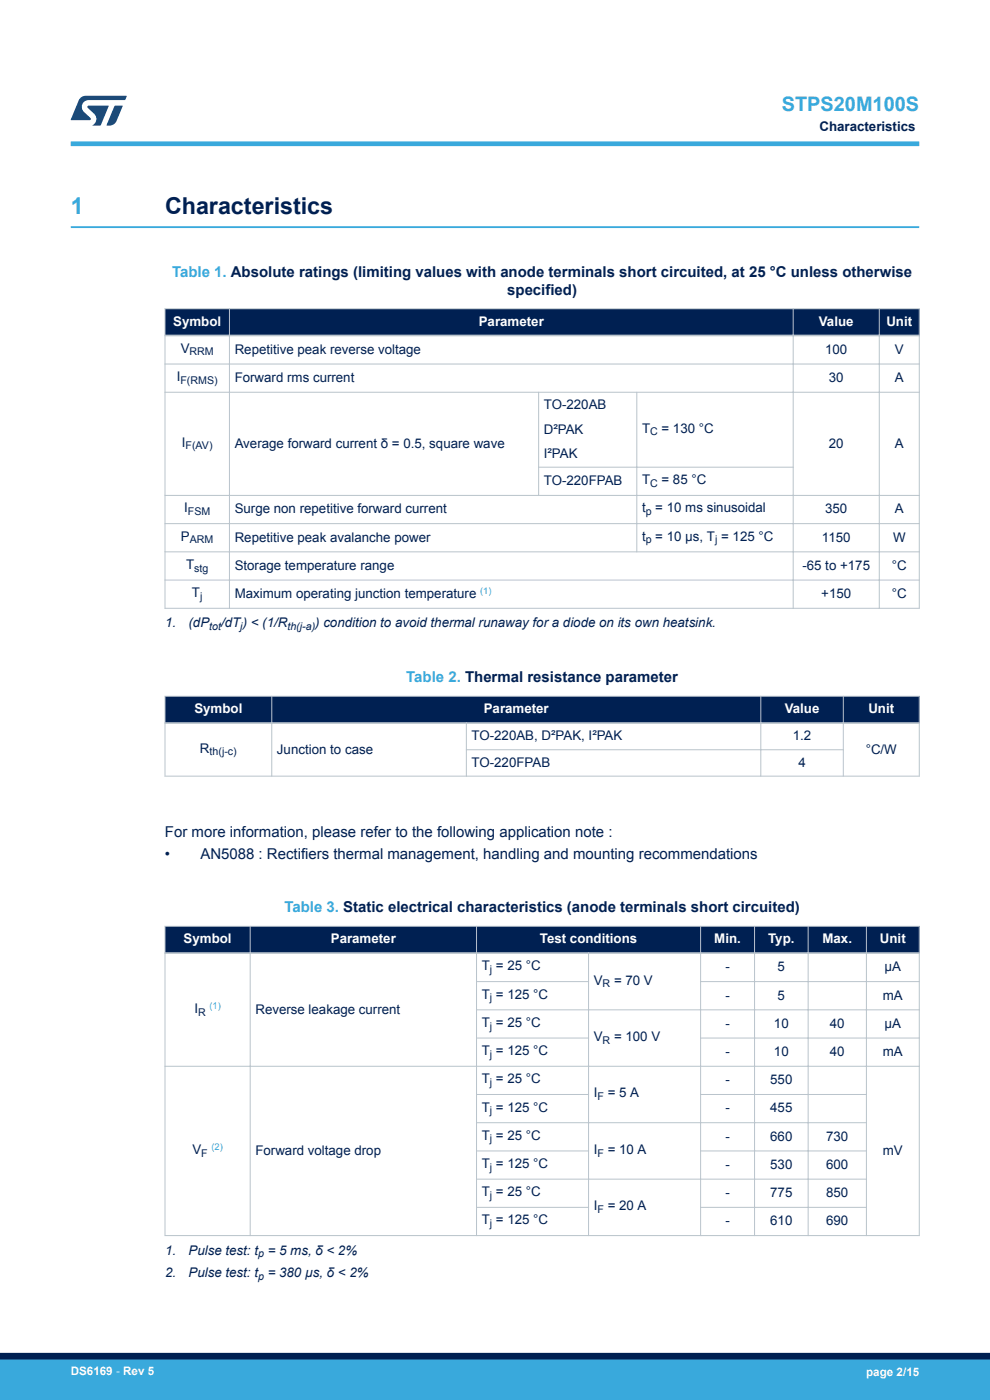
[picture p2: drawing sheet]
<svg xmlns="http://www.w3.org/2000/svg" width="210mm" height="297mm" viewBox="0 0 210 297" stroke-linecap="round" stroke-linejoin="round" font-family="sans-serif">
<defs><g id="words">
<text font-size="4.9" fill="#39a9dc" x="15" y="45.4">1</text>
<text font-size="4.9" fill="#002052" x="35" y="45.4">Characteristics</text>
<text font-size="4.2" fill="#39a9dc" x="165.8" y="23.5">STPS20M100S</text>
<g font-size="3.2" fill="#39a9dc">
<text x="36.5" y="58.7">Table 1. Absolute ratings (limiting values with anode terminals short circuited, at 25 °C unless otherwise</text>
<text x="86.2" y="144.7">Table 2. Thermal resistance parameter</text>
<text x="60.3" y="193.5">Table 3. Static electrical characteristics (anode terminals short circuited)</text>
</g>
<g font-size="3.2" fill="#002052">
<text x="107.6" y="62.5">specified)</text>
<text x="35" y="177.5">For more information, please refer to the following application note :</text>
<text x="35" y="182.2">•</text>
<text x="42.5" y="182.2">AN5088 : Rectifiers thermal management, handling and mounting recommendations</text>
</g>
<g font-size="2.8" fill="#002052">
<text x="173.8" y="27.9">Characteristics</text>
<text x="38.3" y="74.9">V</text>
<text x="49.8" y="75">Repetitive peak reverse voltage</text>
<text x="175" y="75">100</text>
<text x="189.8" y="75">V</text>
<text x="37.5" y="80.8">I</text>
<text x="49.8" y="81">Forward rms current</text>
<text x="175.8" y="81">30</text>
<text x="189.8" y="81">A</text>
<text x="115.4" y="86.8">TO-220AB</text>
<text x="38.6" y="94.8">I</text>
<text x="49.8" y="95">Average forward current δ = 0.5, square wave</text>
<text x="115.4" y="92">D²PAK</text>
<text x="136.2" y="91.8">T</text>
<text x="140.3" y="91.8">= 130 °C</text>
<text x="175.8" y="95">20</text>
<text x="189.8" y="95">A</text>
<text x="115.4" y="97.1">I²PAK</text>
<text x="115.4" y="102.9">TO-220FPAB</text>
<text x="136.2" y="102.7">T</text>
<text x="140.3" y="102.7">= 85 °C</text>
<text x="39.1" y="108.7">I</text>
<text x="49.8" y="108.9">Surge non repetitive forward current</text>
<text x="136.2" y="108.7">t</text>
<text x="139" y="108.7">= 10 ms sinusoidal</text>
<text x="175" y="108.9">350</text>
<text x="189.8" y="108.9">A</text>
<text x="38.4" y="114.7">P</text>
<text x="49.8" y="114.9">Repetitive peak avalanche power</text>
<text x="136.2" y="114.7">t</text>
<text x="139" y="114.7">= 10 µs, T = 125 °C</text>
<text x="174.3" y="114.9">1150</text>
<text x="189.4" y="114.9">W</text>
<text x="39.5" y="120.7">T</text>
<text x="49.8" y="120.9">Storage temperature range</text>
<text x="170.2" y="120.9">-65 to +175</text>
<text x="189.2" y="120.9">°C</text>
<text x="40.7" y="126.7">T</text>
<text x="49.8" y="127">Maximum operating junction temperature</text>
<text x="174.2" y="126.9">+150</text>
<text x="189.2" y="126.9">°C</text>
<text x="35" y="133.1">1.</text>
<text x="40" y="133.1">(dP</text>
<text x="46.9" y="133.1">/dT) &lt; (1/R</text>
<text x="66.9" y="133.1">) condition to avoid thermal runaway for a diode on its own heatsink.</text>
<text x="42.4" y="159.7">R</text>
<text x="58.8" y="159.9">Junction to case</text>
<text x="100" y="157.1">TO-220AB, D²PAK, I²PAK</text>
<text x="168.2" y="157.1">1.2</text>
<text x="183.6" y="159.9">°C/W</text>
<text x="100" y="162.7">TO-220FPAB</text>
<text x="169.3" y="162.7">4</text>
<text x="102.2" y="205.9">T = 25 °C</text>
<text x="126" y="208.9">V</text>
<text x="130.2" y="208.9">= 70 V</text>
<text x="153.9" y="206.1">-</text>
<text x="165" y="206.1">5</text>
<text x="187.6" y="206.1">µA</text>
<text x="41.2" y="214.9">I</text>
<text x="54.2" y="215">Reverse leakage current</text>
<text x="102.2" y="211.9">T = 125 °C</text>
<text x="153.9" y="212">-</text>
<text x="165" y="212">5</text>
<text x="187.3" y="212">mA</text>
<text x="102.2" y="217.8">T = 25 °C</text>
<text x="126" y="220.8">V</text>
<text x="130.2" y="220.8">= 100 V</text>
<text x="153.9" y="218">-</text>
<text x="164.2" y="218">10</text>
<text x="176" y="218">40</text>
<text x="187.6" y="218">µA</text>
<text x="102.2" y="223.8">T = 125 °C</text>
<text x="153.9" y="224">-</text>
<text x="164.2" y="224">10</text>
<text x="176" y="224">40</text>
<text x="187.3" y="224">mA</text>
<text x="102.2" y="229.8">T = 25 °C</text>
<text x="126" y="232.8">I</text>
<text x="128.9" y="232.8">= 5 A</text>
<text x="153.9" y="230">-</text>
<text x="163.4" y="230">550</text>
<text x="102.2" y="235.8">T = 125 °C</text>
<text x="153.9" y="236">-</text>
<text x="163.4" y="236">455</text>
<text x="40.8" y="244.9">V</text>
<text x="54.2" y="245">Forward voltage drop</text>
<text x="102.2" y="241.8">T = 25 °C</text>
<text x="126" y="244.8">I</text>
<text x="128.9" y="244.8">= 10 A</text>
<text x="153.9" y="242">-</text>
<text x="163.4" y="242">660</text>
<text x="175.3" y="242">730</text>
<text x="187.3" y="245">mV</text>
<text x="102.2" y="247.8">T = 125 °C</text>
<text x="153.9" y="248">-</text>
<text x="163.4" y="248">530</text>
<text x="175.3" y="248">600</text>
<text x="102.2" y="253.8">T = 25 °C</text>
<text x="126" y="256.8">I</text>
<text x="128.9" y="256.8">= 20 A</text>
<text x="153.9" y="254">-</text>
<text x="163.4" y="254">775</text>
<text x="175.3" y="254">850</text>
<text x="102.2" y="259.7">T = 125 °C</text>
<text x="153.9" y="259.9">-</text>
<text x="163.4" y="259.9">610</text>
<text x="175.3" y="259.9">690</text>
<text x="35" y="266.2">1.</text>
<text x="40" y="266.2">Pulse test: t = 5 ms, δ &lt; 2%</text>
<text x="35" y="270.9">2.</text>
<text x="40" y="270.9">Pulse test: t = 380 µs, δ &lt; 2%</text>
</g>
<g font-size="2.8" fill="#fff">
<text x="36.7" y="69.1">Symbol</text>
<text x="101.6" y="69.1">Parameter</text>
<text x="173.7" y="69.1">Value</text>
<text x="188" y="69.1">Unit</text>
<text x="41.2" y="151.3">Symbol</text>
<text x="102.6" y="151.3">Parameter</text>
<text x="166.4" y="151.3">Value</text>
<text x="184.2" y="151.3">Unit</text>
<text x="38.9" y="200.1">Symbol</text>
<text x="70.2" y="200.1">Parameter</text>
<text x="114.5" y="200.1">Test conditions</text>
<text x="151.5" y="200.1">Min.</text>
<text x="162.9" y="200.1">Typ.</text>
<text x="174.5" y="200.1">Max.</text>
<text x="186.7" y="200.1">Unit</text>
</g>
<g font-size="2.5" fill="#fff">
<text x="15" y="291.6">DS6169 - Rev 5</text>
<text x="183.7" y="291.9">page 2/15</text>
</g>
<g font-size="2.3" fill="#002052">
<text x="40.2" y="75.4">RRM</text>
<text x="38.3" y="81.4">F(RMS)</text>
<text x="39.4" y="95.3">F(AV)</text>
<text x="137.9" y="92.3">C</text>
<text x="137.9" y="103.3">C</text>
<text x="39.8" y="109.3">FSM</text>
<text x="137" y="109.3">p</text>
<text x="40.3" y="115.3">ARM</text>
<text x="137" y="115.3">p</text>
<text x="151.7" y="115.3">j</text>
<text x="41.2" y="121.2">stg</text>
<text x="42.4" y="127.2">j</text>
<text x="44.4" y="133.7">tot</text>
<text x="51" y="133.7">j</text>
<text x="61" y="133.7">th(j-a)</text>
<text x="44.5" y="160.2">th(j-c)</text>
<text x="103.9" y="206.4">j</text>
<text x="127.8" y="209.4">R</text>
<text x="42" y="215.5">R</text>
<text x="103.9" y="212.4">j</text>
<text x="103.9" y="218.4">j</text>
<text x="127.8" y="221.4">R</text>
<text x="103.9" y="224.4">j</text>
<text x="103.9" y="230.4">j</text>
<text x="126.7" y="233.4">F</text>
<text x="103.9" y="236.4">j</text>
<text x="42.7" y="245.4">F</text>
<text x="103.9" y="242.4">j</text>
<text x="126.7" y="245.3">F</text>
<text x="103.9" y="248.3">j</text>
<text x="103.9" y="254.3">j</text>
<text x="126.7" y="257.3">F</text>
<text x="103.9" y="260.3">j</text>
<text x="54.7" y="266.7">p</text>
<text x="54.7" y="271.5">p</text>
</g>
<g font-size="2" fill="#39a9dc">
<text x="101.9" y="126">(1)</text>
<text x="44.4" y="214">(1)</text>
<text x="44.9" y="243.9">(2)</text>
</g>
</g></defs>
<path d="M15 48.2h180" fill="none" stroke="#39a9dc" stroke-width=".4"/>
<g fill="#002052">
<path d="M35 65.5h160v5.7h-160z" fill-rule="evenodd"/>
<path d="M35 65.5h160v5.7h-160z" fill-rule="evenodd"/>
</g>
<g fill="none" stroke="#b9c4ca" stroke-width=".21">
<path d="M34.9 65.5h160.2M34.9 77.2h160.2M35 65.4v63.8M48.7 65.4v63.8M168.3 65.4v63.8M186.5 65.4v63.8M195 65.4v63.8M34.9 83.2h160.2M114.1 99.1h54.3M114.3 83.1v22.1M135.1 83.1v34.1M34.9 105.1h160.2"/>
<path d="M34.9 111.1h160.2M34.9 117.1h160.2M34.9 123.1h160.2M34.9 129h160.2"/>
</g>
<path d="M34.9 71.2h160.2" fill="none" stroke="#b9c4ca" stroke-width=".35"/>
<g fill="#002052">
<path d="M35 147.7h160v5.7h-160z" fill-rule="evenodd"/>
<path d="M35 147.7h160v5.7h-160z" fill-rule="evenodd"/>
</g>
<path d="M34.9 147.7h160.2M35 147.6v17.2M57.6 147.6v17.2M98.8 159.1h80.2M98.9 153.2v11.6M161.4 147.6v17.2M178.9 147.6v17.2M195 147.6v17.2M34.9 164.7h160.2" fill="none" stroke="#b9c4ca" stroke-width=".21"/>
<path d="M34.9 153.4h160.2" fill="none" stroke="#b9c4ca" stroke-width=".35"/>
<g fill="#002052">
<path d="M35 196.5h160v5.7h-160z" fill-rule="evenodd"/>
<path d="M35 196.5h160v5.7h-160z" fill-rule="evenodd"/>
</g>
<g fill="none" stroke="#b9c4ca" stroke-width=".21">
<path d="M34.9 196.5h160.2M35 196.4v65.8M53.1 196.4v65.8M101.1 196.4v65.8M148.6 196.4v65.8M160.1 196.4v65.8M171.4 196.4v65.8M183.8 196.4v65.8M195 196.4v65.8M101 208.2h24M101 214.2h94.1M124.8 202v60.2"/>
<path d="M148.5 208.2h46.6M34.9 226.2h160.2M101 220.2h24M101 232.2h24M101 238.2h82.9M148.5 220.2h46.6M148.5 232.2h35.4M101 244.2h24M101 250.1h82.9M101 256.1h24M148.5 244.2h35.4M148.5 256.1h35.4"/>
<path d="M34.9 262.1h160.2"/>
</g>
<path d="M34.9 202.2h160.2" fill="none" stroke="#b9c4ca" stroke-width=".35"/>
<path d="M15 30.5h180" fill="none" stroke="#39a9dc" stroke-width="1"/>
<g fill="#005288">
<path d="M17.1 20.7l1.1-.4 8.7 .1-.4 .8h-7.6a1.45 1.45 0 0 0-1.4 .9 1.45 1.45 0 0 0 .2 1.6l1.5 1.3v.4l-4.2 .1 1.7-4.2z"/>
<path d="M24.3 22.4l1.7 .1-1.3 3.2a1.6 1.6 0 0 1-1.5 .9l-.6-.1z"/>
<path d="M18.6 22.5h4.5l-1.8 4.1h-1.7a1.54 1.54 0 0 0 .4-2.4l-1.4-1.3z"/>
</g>
<g fill="#39a9dc">
<path d="M0 288.4h210v8.6h-210z" fill-rule="evenodd"/>
<path d="M-.1 288.4h210.2v4.4h-210.2z" fill-rule="evenodd"/>
</g>
<path d="M0 287.7h210" fill="none" stroke="#002052" stroke-width="1.4"/>
<use href="#words"/>
</svg>
